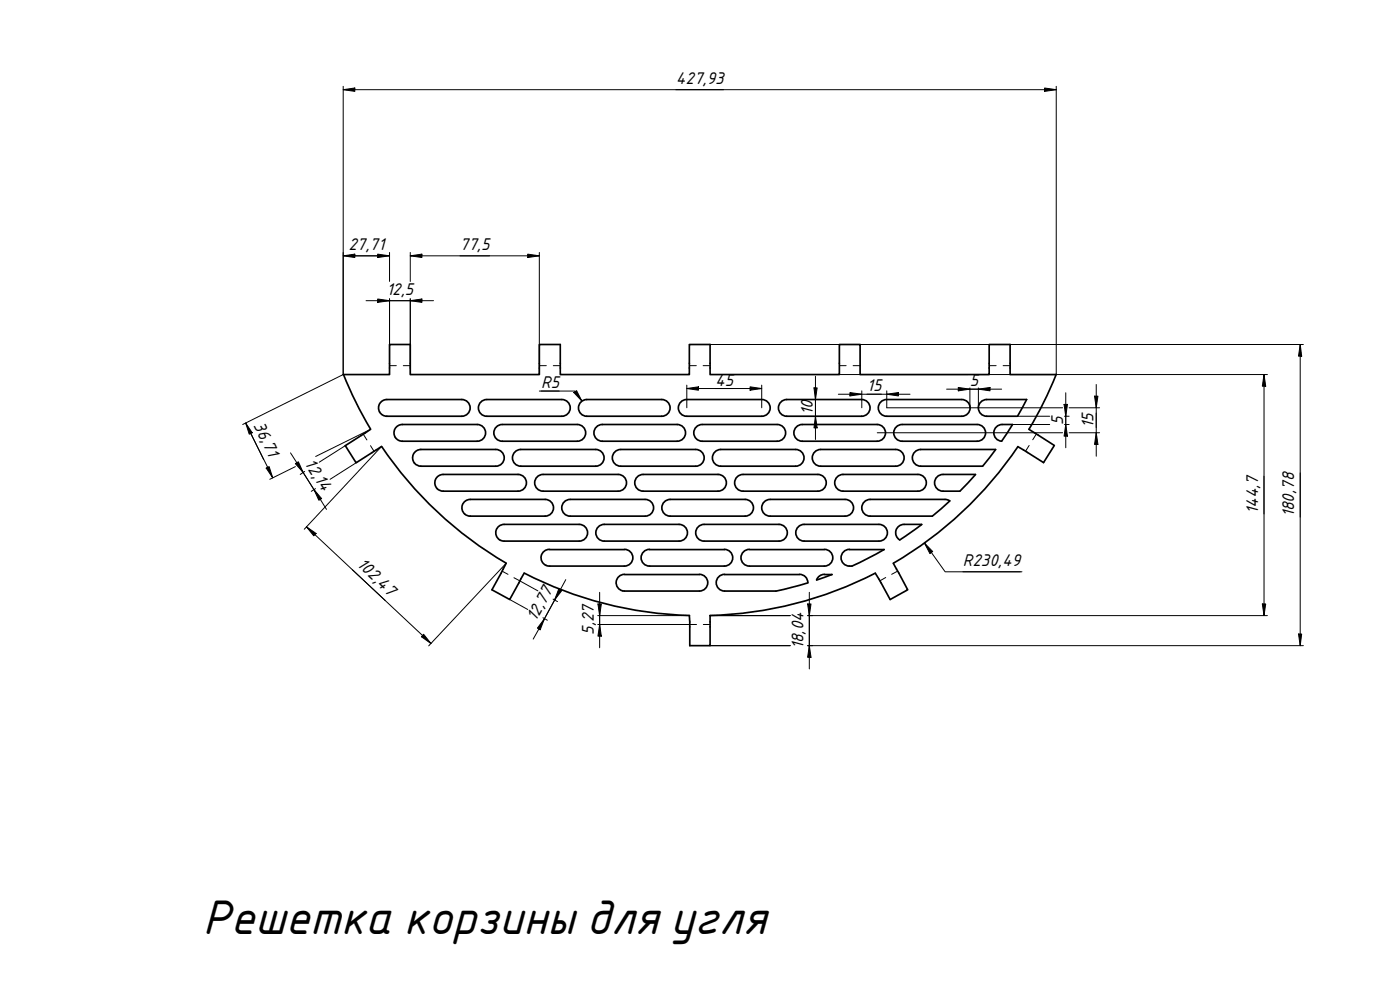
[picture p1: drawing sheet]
<svg xmlns="http://www.w3.org/2000/svg" width="420mm" height="297mm" viewBox="0 0 420 297" stroke-linecap="round" stroke-linejoin="round" font-family="sans-serif">
<defs><g id="words">
<text font-size="14" x="60.8" y="280.3">Решетка корзины для угля</text>
<g font-size="4.9">
<text x="202.8" y="25.1">427,93</text>
<text x="104.6" y="75">27,71</text>
<text x="138" y="75">77,5</text>
<text x="116" y="88.4">12,5</text>
<text x="162.4" y="116.5">R5</text>
<text x="214.6" y="115.7">45</text>
<text x="260.2" y="117.4">15</text>
<text x="291.1" y="115.9">5</text>
<text x="243.9" y="124.5" transform="rotate(-90 243.9 124.5)">10</text>
<text x="75.9" y="127.5" transform="rotate(64 75.9 127.5)">36,71</text>
<text x="319" y="127.4" transform="rotate(-90 319 127.4)">5</text>
<text x="328.2" y="128.3" transform="rotate(-90 328.2 128.3)">15</text>
<text x="91.3" y="139.1" transform="rotate(58 91.3 139.1)">12,14</text>
<text x="377.6" y="154.2" transform="rotate(-90 377.6 154.2)">144,7</text>
<text x="388.4" y="155.2" transform="rotate(-90 388.4 155.2)">180,78</text>
<text x="106.9" y="169.7" transform="rotate(43 106.9 169.7)">102,47</text>
<text x="289" y="169.8">R230,49</text>
<text x="160.8" y="186.7" transform="rotate(-61 160.8 186.7)">12,77</text>
<text x="178.2" y="190.5" transform="rotate(-90 178.2 190.5)">5,27</text>
<text x="241.2" y="194.7" transform="rotate(-90 241.2 194.7)">18,04</text>
</g>
</g></defs>
<g fill="none" stroke="#000" stroke-width=".51">
<path d="M103 112.4h13.9v-9h6.2v9h38.8v-9h6.2v9h38.8v-9h6.2v9h38.8v-9h6.2v9h38.8v-9h6.2v9h13.9M103.1 112.3l4 9 4.1 7.5M116.1 119.9h22.5M116.1 119.9a2.51 2.51 0 0 0-2.5 2.5 2.51 2.51 0 0 0 2.5 2.5M138.6 119.9a2.51 2.51 0 0 1 2.5 2.5 2.51 2.51 0 0 1-2.5 2.5M308.1 119.9h-12a2.51 2.51 0 0 0-2.5 2.5 2.51 2.51 0 0 0 2.5 2.5h9.3M308.1 119.9l-2.7 5M317 112.4l-3.5 7.7-4.7 8.7 7.6 4.9-3.2 5.1-7.7-4.8a115.7 115.7 0 0 1-37.4 35M111.2 128.8l-7.6 4.9 3.3 5.2 7.6-4.9M114.5 134a115.2 115.2 0 0 0 37.4 35M116.1 124.9h22.5M119.1 128l.8-.5 .8-.1h22.5a2.51 2.51 0 0 1 2.5 2.5 2.51 2.51 0 0 1-2.4 2.5h-22.6a2.51 2.51 0 0 1-2.3-1.6 2.51 2.51 0 0 1 .7-2.8z"/>
<path d="M126.3 134.9h22.5a2.51 2.51 0 0 1 2.5 2.5 2.51 2.51 0 0 1-2.5 2.5h-22.5M126.3 134.9a2.51 2.51 0 0 0-2.5 2.5 2.51 2.51 0 0 0 2.5 2.5M144.1 120.8a2.5 2.5 0 0 1 2-.9h22.5a2.51 2.51 0 0 1 2.5 2.5 2.51 2.51 0 0 1-2.5 2.5h-22.5a2.51 2.51 0 0 1-2.3-1.4 2.51 2.51 0 0 1 .3-2.7zM148.8 128.3a2.5 2.5 0 0 1 1.9-.9h22.6a2.51 2.51 0 0 1 2.5 2.5 2.51 2.51 0 0 1-2.6 2.5h-22.5a2.51 2.51 0 0 1-2.2-1.4 2.51 2.51 0 0 1 .3-2.7zM154.3 135.8a2.5 2.5 0 0 1 2-.9h22.5a2.51 2.51 0 0 1 2.5 2.5 2.51 2.51 0 0 1-2.5 2.5h-22.5a2.51 2.51 0 0 1-2.3-1.4 2.51 2.51 0 0 1 .3-2.7zM174.2 120.8a2.5 2.5 0 0 1 1.9-.9h22.5a2.51 2.51 0 0 1 2.5 2.5 2.51 2.51 0 0 1-2.5 2.5h-22.5a2.51 2.51 0 0 1-2.2-1.4 2.51 2.51 0 0 1 .3-2.7zM178.8 128.3a2.5 2.5 0 0 1 2-.9h22.4a2.51 2.51 0 0 1 2.5 2.5 2.51 2.51 0 0 1-2.4 2.5h-22.5a2.51 2.51 0 0 1-2.3-1.4 2.51 2.51 0 0 1 .3-2.7zM184.3 135.8a2.5 2.5 0 0 1 2-.9h22.5a2.51 2.51 0 0 1 2.5 2.5 2.51 2.51 0 0 1-2.5 2.5h-22.5a2.51 2.51 0 0 1-2.3-1.4 2.51 2.51 0 0 1 .3-2.7zM204.1 120.8a2.5 2.5 0 0 1 2-.9h22.5a2.51 2.51 0 0 1 2.5 2.5 2.51 2.51 0 0 1-2.5 2.5h-22.5a2.51 2.51 0 0 1-2.3-1.4 2.51 2.51 0 0 1 .3-2.7zM208.8 128.3a2.5 2.5 0 0 1 1.9-.9h22.6a2.51 2.51 0 0 1 2.5 2.5 2.51 2.51 0 0 1-2.6 2.5h-22.5a2.51 2.51 0 0 1-2.2-1.4 2.51 2.51 0 0 1 .3-2.7zM214.4 135.8a2.5 2.5 0 0 1 1.9-.9h22.5a2.51 2.51 0 0 1 2.5 2.5 2.51 2.51 0 0 1-2.5 2.5h-22.5a2.51 2.51 0 0 1-2.2-1.4 2.51 2.51 0 0 1 .3-2.7zM234.2 120.8a2.5 2.5 0 0 1 1.9-.9h22.5a2.51 2.51 0 0 1 2.5 2.5 2.51 2.51 0 0 1-2.5 2.5h-22.5a2.51 2.51 0 0 1-2.2-1.4 2.51 2.51 0 0 1 .3-2.7z"/>
<path d="M238.8 128.3a2.5 2.5 0 0 1 2-.9h22.4a2.51 2.51 0 0 1 2.5 2.5 2.51 2.51 0 0 1-2.4 2.5h-22.5a2.51 2.51 0 0 1-2.3-1.4 2.51 2.51 0 0 1 .3-2.7zM244.3 135.8a2.5 2.5 0 0 1 2-.9h22.5a2.51 2.51 0 0 1 2.5 2.5 2.51 2.51 0 0 1-2.5 2.5h-22.5a2.51 2.51 0 0 1-2.3-1.4 2.51 2.51 0 0 1 .3-2.7zM264.1 120.8a2.5 2.5 0 0 1 2-.9h22.5a2.51 2.51 0 0 1 2.5 2.5 2.51 2.51 0 0 1-2.5 2.5h-22.5a2.51 2.51 0 0 1-2.3-1.4 2.51 2.51 0 0 1 .3-2.7zM270.7 127.4a2.51 2.51 0 0 0-2.5 2.5 2.51 2.51 0 0 0 2.5 2.5M270.8 132.4h22.4M270.8 127.4h22.4M276.3 139.9h18.6M276.3 134.9h22.5M276.3 134.9a2.51 2.51 0 0 0-2.5 2.5 2.51 2.51 0 0 0 2.5 2.5M293.3 127.4a2.51 2.51 0 0 1 2.5 2.5 2.51 2.51 0 0 1-2.5 2.5M298.8 134.9l-3.9 5M300.7 127.4h3.2l-3.3 5"/>
<path d="M300.8 127.4a2.51 2.51 0 0 0-2.5 2.4 2.51 2.51 0 0 0 2.3 2.6M133 147.4h22.5M133 142.4h22.5M133 142.4a2.51 2.51 0 0 0-2.5 2.5 2.51 2.51 0 0 0 2.5 2.5M139.3 150.6l.8-.5 1-.3h22.5a2.51 2.51 0 0 1 2.5 2.6 2.51 2.51 0 0 1-2.5 2.5h-22.5a2.51 2.51 0 0 1-2.3-1.6 2.51 2.51 0 0 1 .5-2.7zM151.3 157.3a2.51 2.51 0 0 0-2.5 2.5 2.51 2.51 0 0 0 2.5 2.6M151.3 157.3h22.5M155.5 142.4a2.51 2.51 0 0 1 2.5 2.5 2.51 2.51 0 0 1-2.5 2.5M163 142.4a2.51 2.51 0 0 0-2.5 2.5 2.51 2.51 0 0 0 2.5 2.5M163 147.4h22.5M163 142.4h22.5M171.1 149.8a2.51 2.51 0 0 0-2.5 2.6 2.51 2.51 0 0 0 2.5 2.5"/>
<path d="M171.1 149.8h22.5a2.51 2.51 0 0 1 2.6 2.6 2.51 2.51 0 0 1-2.6 2.5h-22.5M173.8 157.3a2.51 2.51 0 0 1 2.5 2.5 2.51 2.51 0 0 1-2.5 2.6M181.3 157.3h22.5M181.3 157.3a2.51 2.51 0 0 0-2.5 2.5 2.51 2.51 0 0 0 2.5 2.6M185.5 142.4a2.51 2.51 0 0 1 2.5 2.5 2.51 2.51 0 0 1-2.5 2.5M201.1 154.9h22.5M201.1 149.8h22.5M201.1 149.8a2.51 2.51 0 0 0-2.5 2.6 2.51 2.51 0 0 0 2.5 2.5M203.8 157.3a2.51 2.51 0 0 1 2.5 2.5 2.51 2.51 0 0 1-2.5 2.6M211.3 157.3a2.51 2.51 0 0 0-2.5 2.5 2.51 2.51 0 0 0 2.5 2.6M211.3 157.3h22.5a2.51 2.51 0 0 1 2.5 2.5 2.51 2.51 0 0 1-2.5 2.6h-22.5M215.5 142.4a2.51 2.51 0 0 1 2.5 2.5 2.51 2.51 0 0 1-2.5 2.5"/>
<path d="M215.5 142.4h-22.5a2.51 2.51 0 0 0-2.5 2.5 2.51 2.51 0 0 0 2.5 2.5h22.5M221 143.3a2.5 2.5 0 0 1 2-.9h22.5a2.51 2.51 0 0 1 2.5 2.4 2.51 2.51 0 0 1-2.5 2.6h-22.5a2.51 2.51 0 0 1-2.3-1.5 2.51 2.51 0 0 1 .3-2.6zM223.6 149.8a2.51 2.51 0 0 1 2.5 2.6 2.51 2.51 0 0 1-2.5 2.5M231.1 149.8a2.51 2.51 0 0 0-2.5 2.6 2.51 2.51 0 0 0 2.5 2.5M231.1 154.9h22.5M231.1 149.8h22.5M241.3 157.3h22.5a2.51 2.51 0 0 1 2.5 2.5 2.51 2.51 0 0 1-2.5 2.6h-22.5M241.3 157.3a2.51 2.51 0 0 0-2.5 2.5 2.51 2.51 0 0 0 2.5 2.6M253.7 149.8a2.51 2.51 0 0 1 2.5 2.6 2.51 2.51 0 0 1-2.5 2.5M261.1 149.8h22.5l1.4 .5-5.2 4.6h-18.7M261.1 149.8a2.51 2.51 0 0 0-2.5 2.6 2.51 2.51 0 0 0 2.5 2.5M269.4 158.2a2.51 2.51 0 0 1 1.9-.9l5.3 .1-6.6 4.6a2.51 2.51 0 0 1-.6-3.8z"/>
<path d="M275.5 142.4h-22.5a2.51 2.51 0 0 0-2.5 2.5 2.51 2.51 0 0 0 2.5 2.5h22.5M275.5 142.4a2.51 2.51 0 0 1 2.5 2.5 2.51 2.51 0 0 1-2.5 2.5M292.7 142.4h-9.7a2.51 2.51 0 0 0-2.5 2.5 2.51 2.51 0 0 0 2.5 2.5h5M292.8 142.4l-4.7 5M151.3 162.4h22.5M151.9 169l-4.3 8 5.4 2.9 4.3-7.9M157.3 171.9a115.2 115.2 0 0 0 49.6 12.8M164.9 164.8a2.51 2.51 0 0 0-2.5 2.5 2.51 2.51 0 0 0 2.5 2.5h22.5a2.51 2.51 0 0 0 2.5-2.4 2.51 2.51 0 0 0-2.5-2.6M164.9 164.9h22.5M181.3 162.4h22.5M187.4 172.3a2.51 2.51 0 0 0-2.5 2.5 2.51 2.51 0 0 0 2.5 2.5h22.5a2.51 2.51 0 0 0 2.5-2.5 2.51 2.51 0 0 0-2.5-2.5M187.5 172.4h22.4"/>
<path d="M194.9 169.8h22.5M194.9 164.9h22.5M194.9 164.8a2.51 2.51 0 0 0-2.5 2.5 2.51 2.51 0 0 0 2.5 2.5M217.4 164.8a2.51 2.51 0 0 1 2.5 2.5 2.51 2.51 0 0 1-2.5 2.5M217.4 172.4h22.5M217.5 172.3a2.51 2.51 0 0 0-2.6 2.5 2.51 2.51 0 0 0 2.6 2.5h15.4l9.6-2.4M224.9 164.8a2.51 2.51 0 0 0-2.5 2.5 2.51 2.51 0 0 0 2.5 2.5M224.9 169.8h22.5M224.9 164.9h22.5M239.9 172.3a2.51 2.51 0 0 1 2.5 2.5M247.4 172.3l-1.4 .5-.9 1.2M247.4 164.8a2.51 2.51 0 0 1 2.5 2.5 2.51 2.51 0 0 1-2.5 2.5"/>
<path d="M247.5 172.4h2.2M249.7 172.4l-4.6 1.6M254.9 169.8h.8M254.9 164.9h10.4M254.9 164.8a2.51 2.51 0 0 0-2.5 2.5 2.51 2.51 0 0 0 2.5 2.5M262.7 172a115.2 115.2 0 0 1-49.6 12.7M265.4 164.9l-9.7 5M268.1 169l4.3 8-5.3 2.9-4.4-7.9M206.9 184.7l.1 9h6.1v-9"/>
</g>
<g fill="none" stroke="#000" stroke-width=".3">
<path d="M116.9 109.7h2M121 109.7h2.1M161.9 109.7h2.1M166.1 109.7h2M206.9 109.7h2.1M211 109.7h2.1M251.9 109.7h2M256 109.7h2.1M296.9 109.7h2.1M301.1 109.7h2M109 130.3l1.1 1.7M111.2 133.7l1.1 1.7"/>
<path d="M308.9 133.7l-1.1 1.7M311 130.2l-1.1 1.7M150.7 171.4l1.8 .9M154.2 173.3l1.8 1M265.8 173.3l-1.8 1M269.4 171.4l-1.8 .9M207 187.4h2M211.1 187.4h2"/>
</g>
<g fill="none" stroke="#000" stroke-width=".3">
<path d="M103 26.9l3.5-.5v1zM103 26.9h214M103 25.9v86.5l-30.2 15M313.5 26.4l3.5 .5-3.5 .5zM317 25.9v86.5M103 76.8l3.5-.6v1.1zM103 76.8h13.9M113.3 76.2l3.6 .6-3.6 .5zM116.9 75.7v8.7M123.1 76.8l3.5-.6v1.1zM123.1 76.8h38.8M123.1 75.7v8.7"/>
<path d="M158.4 76.2l3.5 .6-3.5 .5zM161.9 75.7v36.7M109.9 90.2h20.2M113.3 89.7l3.6 .5-3.6 .5zM116.9 89.6v20.8M123.1 90.2l3.5-.5v1zM123.1 89.6v20.8M161.9 117.3h10.6l2.1 3M162.4 117.3h5.4M172.2 117.8l.8-.6 1.6 3.1zM206.1 116.6l3.5-.5v1zM206.1 116.6h22.5"/>
<path d="M206.1 115.6v6.8M213.1 103.4h178.1M225.1 116.1l3.5 .5-3.5 .5zM228.6 115.6v6.8M244.3 116.4h.9l-.5 3.5zM244.7 112.9v19M251.6 118.3h21.5M251.9 112.4h38.7M255.1 117.8l3.5 .5-3.5 .5zM258.6 117.3v5.1M266.1 118.3l3.5-.5v1zM266.1 117.3v5.1h52.8"/>
<path d="M284.1 116.8h9.5M287.6 116.3l3.5 .5-3.5 .5zM291.1 116.8h9.5M291.1 116.4v6M293.6 116.8l3.5-.5v1zM293.6 116.4v6M294.1 112.4h86.3M319.8 117.8v16.6M328.5 118.9h1l-.5 3.5zM329 115.4v21.5M379.3 112.4l.6 3.5h-1.1zM379.3 112.4v72.3"/>
<path d="M390.2 103.4l.5 3.5h-1zM390.2 103.4v90.3M73.7 126.9l2 2.9-.9 .5zM73.7 126.9l5.4 11M75.2 130l6.7 13.4M87.2 135.9l10.8 16.9M88.6 139.1l.9-.6 1.5 3.3zM103.6 133.7l-7.8 5M106.9 138.9l-7.8 4.9M111.2 128.8l-16.5 8.2M114.5 134l-23.2 24.8M244.7 124.9l.5 3.5h-.9z"/>
<path d="M263.3 129.8h55.6M303.8 127.4h11.2M305.4 124.9h9.6M319.3 121.3h1.1l-.6 3.6zM319.5 127.4h1.4M319.5 124.9h1.4M319.8 127.4l.6 3.5h-1.1zM320.9 122.4h9.1M320.9 129.8h9.1M329 129.8l.5 3.5h-1zM79.9 140.4l.9-.4 1.1 3.4zM88.6 140l-7.6 3.8"/>
<path d="M89.9 140l5.5 8.7M91.4 141.5l-1.3 .9M91.9 158l3 2.1-.7 .7zM91.9 158l37.4 35.1M94.2 146.9l2.3 2.7-.8 .5zM94.7 146.6l-1.3 .8M151.9 169l-23.2 24.8M153 179.9l5.4 3M156 174.3l5.4 3M166 179.8l1.3 .7M167.5 178.2l-5.1 9.3M167.7 176.7l.9 .5-2.2 2.8z"/>
<path d="M169.8 173.9l-9.8 17.9M180 177.7v16.7M242.9 177.7v23M277.4 162.9l2.5 2.6-.8 .6zM277.4 162.9l6.3 8.7h23M289 171.6h17.2M127.1 190.3l2.2 2.8-2.8-2zM162.9 185.3l1.4 .8M163.4 185.7l-1.3 3.3-.8-.5zM179.4 184.7h27.5M179.4 187.4h27.6M179.5 181.2h1l-.5 3.5z"/>
<path d="M180 187.4l.5 3.5h-1zM213.1 184.7h24.1M213.1 193.7h24.1M242.4 181.2h1l-.5 3.5zM242.4 184.7h138M242.4 193.7h148.8M242.9 193.7l.5 3.5h-1zM378.8 181.2h1.1l-.6 3.5zM389.7 190.2h1l-.5 3.5z"/>
</g>
<g fill="#000">
<path d="M103 26.9l3.5-.5v1z" fill-rule="evenodd"/>
<path d="M313.5 26.4l3.5 .5-3.5 .5z" fill-rule="evenodd"/>
<path d="M103 76.8l3.5-.6v1.1z" fill-rule="evenodd"/>
<path d="M113.3 76.2l3.6 .6-3.6 .5z" fill-rule="evenodd"/>
<path d="M123.1 76.8l3.5-.6v1.1z" fill-rule="evenodd"/>
<path d="M158.4 76.2l3.5 .6-3.5 .5z" fill-rule="evenodd"/>
<path d="M113.3 89.7l3.6 .5-3.6 .5z" fill-rule="evenodd"/>
<path d="M123.1 90.2l3.5-.5v1z" fill-rule="evenodd"/>
<path d="M172.2 117.8l.8-.6 1.6 3.1z" fill-rule="evenodd"/>
<path d="M206.1 116.6l3.5-.5v1z" fill-rule="evenodd"/>
<path d="M225.1 116.1l3.5 .5-3.5 .5z" fill-rule="evenodd"/>
<path d="M244.3 116.4h.9l-.5 3.5z" fill-rule="evenodd"/>
<path d="M255.1 117.8l3.5 .5-3.5 .5z" fill-rule="evenodd"/>
<path d="M266.1 118.3l3.5-.5v1z" fill-rule="evenodd"/>
<path d="M287.6 116.3l3.5 .5-3.5 .5z" fill-rule="evenodd"/>
<path d="M293.6 116.8l3.5-.5v1z" fill-rule="evenodd"/>
<path d="M328.5 118.9h1l-.5 3.5z" fill-rule="evenodd"/>
<path d="M379.3 112.4l.6 3.5h-1.1z" fill-rule="evenodd"/>
<path d="M390.2 103.4l.5 3.5h-1z" fill-rule="evenodd"/>
<path d="M73.7 126.9l2 2.9-.9 .5z" fill-rule="evenodd"/>
<path d="M88.6 139.1l.9-.6 1.5 3.3z" fill-rule="evenodd"/>
<path d="M244.7 124.9l.5 3.5h-.9z" fill-rule="evenodd"/>
<path d="M319.3 121.3h1.1l-.6 3.6z" fill-rule="evenodd"/>
<path d="M319.8 127.4l.6 3.5h-1.1z" fill-rule="evenodd"/>
<path d="M329 129.8l.5 3.5h-1z" fill-rule="evenodd"/>
<path d="M79.9 140.4l.9-.4 1.1 3.4z" fill-rule="evenodd"/>
<path d="M94.2 146.9l2.3 2.7-.8 .5z" fill-rule="evenodd"/>
<path d="M91.9 158l3 2.1-.7 .7z" fill-rule="evenodd"/>
<path d="M167.7 176.7l.9 .5-2.2 2.8z" fill-rule="evenodd"/>
<path d="M277.4 162.9l2.5 2.6-.8 .6z" fill-rule="evenodd"/>
<path d="M127.1 190.3l2.2 2.8-2.8-2z" fill-rule="evenodd"/>
<path d="M163.4 185.7l-1.3 3.3-.8-.5z" fill-rule="evenodd"/>
<path d="M179.5 181.2h1l-.5 3.5z" fill-rule="evenodd"/>
<path d="M180 187.4l.5 3.5h-1z" fill-rule="evenodd"/>
<path d="M242.4 181.2h1l-.5 3.5z" fill-rule="evenodd"/>
<path d="M242.9 193.7l.5 3.5h-1z" fill-rule="evenodd"/>
<path d="M378.8 181.2h1.1l-.6 3.5z" fill-rule="evenodd"/>
<path d="M389.7 190.2h1l-.5 3.5z" fill-rule="evenodd"/>
</g>
<use href="#words"/>
</svg>
